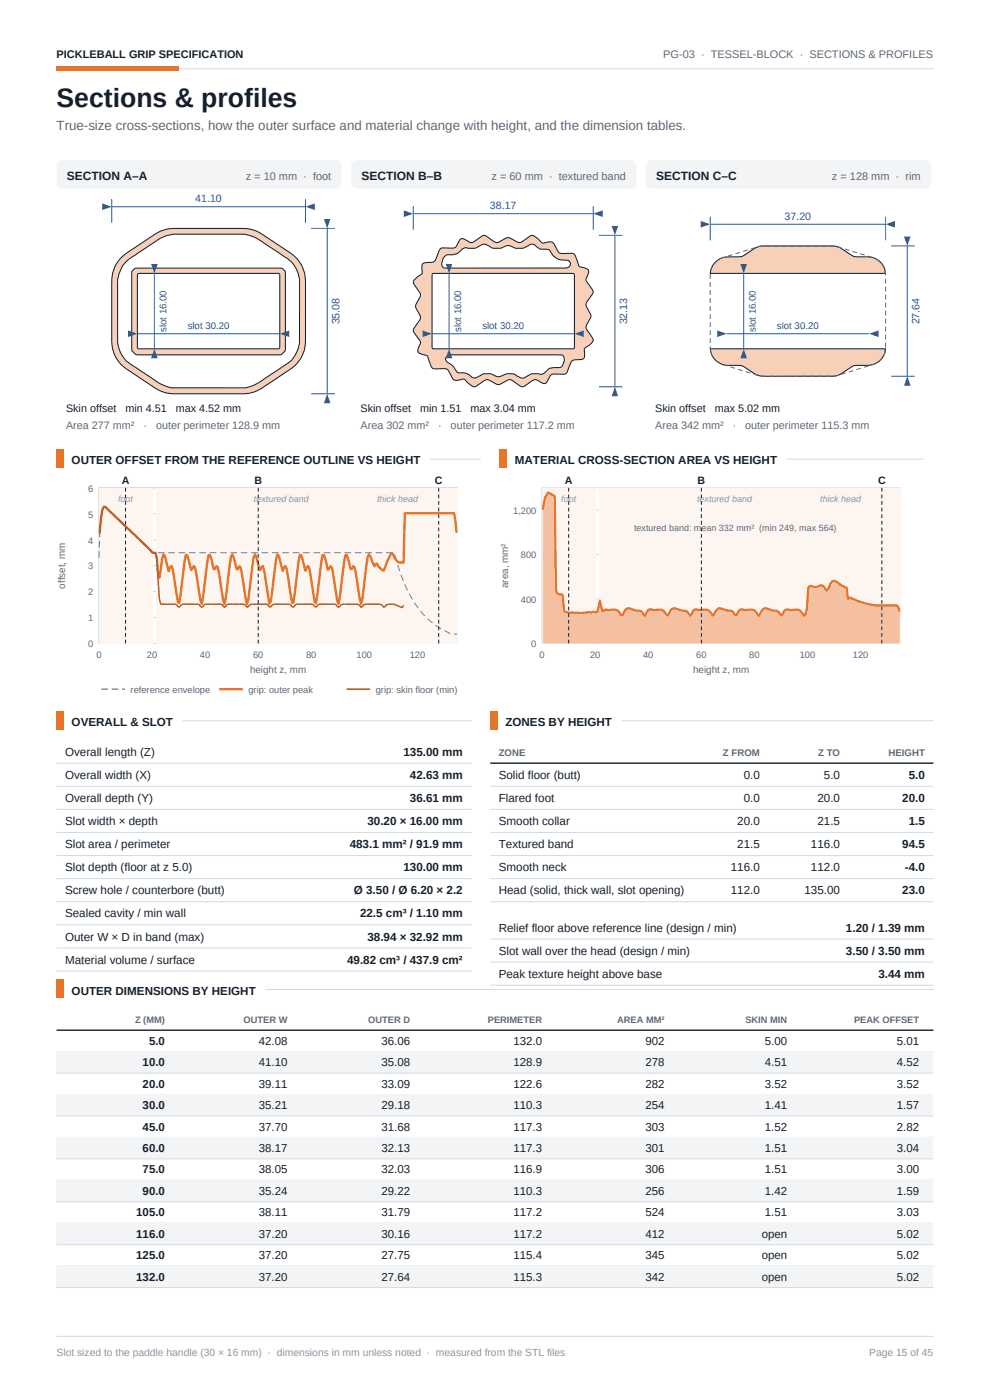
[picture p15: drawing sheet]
<svg xmlns="http://www.w3.org/2000/svg" width="210mm" height="297mm" viewBox="0 0 210 297" stroke-linecap="round" stroke-linejoin="round" font-family="sans-serif">
<defs><g id="words">
<text font-size="5.6" fill="#16202b" x="12" y="22.6">Sections &amp; profiles</text>
<text font-size="2.8" fill="#5d6875" x="12" y="27.6">True-size cross-sections, how the outer surface and material change with height, and the dimension tables.</text>
<g font-size="2.5" fill="#16202b">
<text x="14.2" y="38.1">SECTION A–A</text>
<text x="76.7" y="38.1">SECTION B–B</text>
<text x="139.2" y="38.1">SECTION C–C</text>
<text x="15.2" y="98.5">OUTER OFFSET FROM THE REFERENCE OUTLINE VS HEIGHT</text>
<text x="109.2" y="98.5">MATERIAL CROSS-SECTION AREA VS HEIGHT</text>
<text x="15.2" y="154">OVERALL &amp; SLOT</text>
<text x="107.2" y="154">ZONES BY HEIGHT</text>
<text x="13.8" y="160.3">Overall length (Z)</text>
<text x="85.6" y="160.3">135.00 mm</text>
<text x="13.8" y="165.2">Overall width (X)</text>
<text x="86.9" y="165.2">42.63 mm</text>
<text x="105.8" y="165.2">Solid floor (butt)</text>
<text x="157.8" y="165.2">0.0</text>
<text x="174.8" y="165.2">5.0</text>
<text x="192.8" y="165.2">5.0</text>
<text x="13.8" y="170.1">Overall depth (Y)</text>
<text x="86.9" y="170.1">36.61 mm</text>
<text x="105.8" y="170.1">Flared foot</text>
<text x="157.8" y="170.1">0.0</text>
<text x="173.4" y="170.1">20.0</text>
<text x="191.4" y="170.1">20.0</text>
<text x="13.8" y="175">Slot width × depth</text>
<text x="13.8" y="179.9">Slot area / perimeter</text>
<text x="74.2" y="179.9">483.1 mm² / 91.9 mm</text>
<text x="77.9" y="175">30.20 × 16.00 mm</text>
<text x="105.8" y="175">Smooth collar</text>
<text x="105.8" y="179.9">Textured band</text>
<text x="156.4" y="175">20.0</text>
<text x="156.4" y="179.9">21.5</text>
<text x="172" y="179.9">116.0</text>
<text x="173.4" y="175">21.5</text>
<text x="191.4" y="179.9">94.5</text>
<text x="192.8" y="175">1.5</text>
<text x="13.8" y="184.8">Slot depth (floor at z 5.0)</text>
<text x="85.6" y="184.8">130.00 mm</text>
<text x="105.8" y="184.8">Smooth neck</text>
<text x="155" y="184.8">116.0</text>
<text x="172" y="184.8">112.0</text>
<text x="191.9" y="184.8">-4.0</text>
<text x="13.8" y="189.7">Screw hole / counterbore (butt)</text>
<text x="75.1" y="189.7">Ø 3.50 / Ø 6.20 × 2.2</text>
<text x="105.8" y="189.7">Head (solid, thick wall, slot opening)</text>
<text x="155" y="189.7">112.0</text>
<text x="170.6" y="189.7">135.00</text>
<text x="191.4" y="189.7">23.0</text>
<text x="13.8" y="194.6">Sealed cavity / min wall</text>
<text x="76.4" y="194.6">22.5 cm³ / 1.10 mm</text>
<text x="105.8" y="197.6">Relief floor above reference line (design / min)</text>
<text x="179.5" y="197.6">1.20 / 1.39 mm</text>
<text x="13.8" y="199.5">Outer W × D in band (max)</text>
<text x="77.9" y="199.5">38.94 × 32.92 mm</text>
<text x="105.8" y="202.5">Slot wall over the head (design / min)</text>
<text x="179.5" y="202.5">3.50 / 3.50 mm</text>
<text x="13.8" y="204.4">Material volume / surface</text>
<text x="73.6" y="204.4">49.82 cm³ / 437.9 cm²</text>
<text x="105.8" y="207.4">Peak texture height above base</text>
<text x="186.3" y="207.4">3.44 mm</text>
<text x="15.2" y="211">OUTER DIMENSIONS BY HEIGHT</text>
</g>
<g font-size="2.4" fill="#16202b">
<text x="31.6" y="221.6">5.0</text>
<text x="54.9" y="221.6">42.08</text>
<text x="80.9" y="221.6">36.06</text>
<text x="108.9" y="221.6">132.0</text>
<text x="136.9" y="221.6">902</text>
<text x="162.3" y="221.6">5.00</text>
<text x="190.3" y="221.6">5.01</text>
<text x="30.3" y="226.2">10.0</text>
<text x="54.9" y="226.2">41.10</text>
<text x="80.9" y="226.2">35.08</text>
<text x="108.9" y="226.2">128.9</text>
<text x="136.9" y="226.2">278</text>
<text x="162.3" y="226.2">4.51</text>
<text x="190.3" y="226.2">4.52</text>
<text x="30.3" y="230.7">20.0</text>
<text x="54.9" y="230.7">39.11</text>
<text x="80.9" y="230.7">33.09</text>
<text x="108.9" y="230.7">122.6</text>
<text x="136.9" y="230.7">282</text>
<text x="162.3" y="230.7">3.52</text>
<text x="190.3" y="230.7">3.52</text>
<text x="30.3" y="235.3">30.0</text>
<text x="30.3" y="239.8">45.0</text>
<text x="54.9" y="235.3">35.21</text>
<text x="54.9" y="239.8">37.70</text>
<text x="80.9" y="235.3">29.18</text>
<text x="80.9" y="239.8">31.68</text>
<text x="108.9" y="235.3">110.3</text>
<text x="108.9" y="239.8">117.3</text>
<text x="136.9" y="235.3">254</text>
<text x="136.9" y="239.8">303</text>
<text x="162.3" y="235.3">1.41</text>
<text x="162.3" y="239.8">1.52</text>
<text x="190.3" y="235.3">1.57</text>
<text x="190.3" y="239.8">2.82</text>
<text x="30.3" y="244.4">60.0</text>
<text x="54.9" y="244.4">38.17</text>
<text x="80.9" y="244.4">32.13</text>
<text x="108.9" y="244.4">117.3</text>
<text x="136.9" y="244.4">301</text>
<text x="162.3" y="244.4">1.51</text>
<text x="190.3" y="244.4">3.04</text>
<text x="30.3" y="248.9">75.0</text>
<text x="54.9" y="248.9">38.05</text>
<text x="80.9" y="248.9">32.03</text>
<text x="108.9" y="248.9">116.9</text>
<text x="136.9" y="248.9">306</text>
<text x="162.3" y="248.9">1.51</text>
<text x="190.3" y="248.9">3.00</text>
<text x="30.3" y="253.5">90.0</text>
<text x="54.9" y="253.5">35.24</text>
<text x="80.9" y="253.5">29.22</text>
<text x="108.9" y="253.5">110.3</text>
<text x="136.9" y="253.5">256</text>
<text x="162.3" y="253.5">1.42</text>
<text x="190.3" y="253.5">1.59</text>
<text x="28.9" y="258">105.0</text>
<text x="28.9" y="262.6">116.0</text>
<text x="54.9" y="258">38.11</text>
<text x="54.9" y="262.6">37.20</text>
<text x="80.9" y="258">31.79</text>
<text x="80.9" y="262.6">30.16</text>
<text x="108.9" y="258">117.2</text>
<text x="108.9" y="262.6">117.2</text>
<text x="136.9" y="258">524</text>
<text x="136.9" y="262.6">412</text>
<text x="161.6" y="262.6">open</text>
<text x="162.3" y="258">1.51</text>
<text x="190.3" y="258">3.03</text>
<text x="190.3" y="262.6">5.02</text>
<text x="28.9" y="267.1">125.0</text>
<text x="54.9" y="267.1">37.20</text>
<text x="80.9" y="267.1">27.75</text>
<text x="108.9" y="267.1">115.4</text>
<text x="136.9" y="267.1">345</text>
<text x="161.6" y="267.1">open</text>
<text x="190.3" y="267.1">5.02</text>
<text x="28.9" y="271.7">132.0</text>
<text x="54.9" y="271.7">37.20</text>
<text x="80.9" y="271.7">27.64</text>
<text x="108.9" y="271.7">115.3</text>
<text x="136.9" y="271.7">342</text>
<text x="161.6" y="271.7">open</text>
<text x="190.3" y="271.7">5.02</text>
</g>
<g font-size="2.3" fill="#16202b">
<text x="12" y="12.4">PICKLEBALL GRIP SPECIFICATION</text>
<text x="14" y="87.5">Skin offset</text>
<text x="26.6" y="87.5">min 4.51</text>
<text x="37.3" y="87.5">max 4.52 mm</text>
<text x="76.5" y="87.5">Skin offset</text>
<text x="89.1" y="87.5">min 1.51</text>
<text x="99.8" y="87.5">max 3.04 mm</text>
<text x="139" y="87.5">Skin offset</text>
<text x="151.6" y="87.5">max 5.02 mm</text>
<text x="25.8" y="102.6">A</text>
<text x="54" y="102.6">B</text>
<text x="92.2" y="102.6">C</text>
<text x="119.8" y="102.6">A</text>
<text x="148" y="102.6">B</text>
<text x="186.2" y="102.6">C</text>
</g>
<g font-size="2.3" fill="#5d6875">
<text x="140.7" y="12.4">PG-03 · TESSEL-BLOCK · SECTIONS &amp; PROFILES</text>
<text x="52.1" y="38.1">z = 10 mm · foot</text>
<text x="104.3" y="38.1">z = 60 mm · textured band</text>
<text x="176.5" y="38.1">z = 128 mm · rim</text>
<text x="14" y="91.1">Area 277 mm²</text>
<text x="30.4" y="91.1">·</text>
<text x="33.1" y="91.1">outer perimeter 128.9 mm</text>
<text x="76.5" y="91.1">Area 302 mm²</text>
<text x="92.9" y="91.1">·</text>
<text x="95.6" y="91.1">outer perimeter 117.2 mm</text>
<text x="139" y="91.1">Area 342 mm²</text>
<text x="155.4" y="91.1">·</text>
<text x="158.1" y="91.1">outer perimeter 115.3 mm</text>
</g>
<g font-size="2.3" fill="#1e5aa8">
<text x="41.4" y="43">41.10</text>
<text x="103.9" y="44.4">38.17</text>
<text x="166.4" y="46.7">37.20</text>
<text x="72" y="68.8" transform="rotate(-90 72 68.8)">35.08</text>
<text x="133" y="68.8" transform="rotate(-90 133 68.8)">32.13</text>
<text x="195.1" y="68.8" transform="rotate(-90 195.1 68.8)">27.64</text>
</g>
<g font-size="2.2" fill="#8b95a1">
<text x="12" y="287.6">Slot sized to the paddle handle (30 × 16 mm) · dimensions in mm unless noted · measured from the STL files</text>
<text x="184.4" y="287.6">Page 15 of 45</text>
</g>
<g font-size="2.1" fill="#5d6875">
<text x="13.8" y="124.9" transform="rotate(-90 13.8 124.9)">offset, mm</text>
<text x="107.8" y="124.7" transform="rotate(-90 107.8 124.7)">area, mm²</text>
<text x="53" y="142.8">height z, mm</text>
<text x="147" y="142.8">height z, mm</text>
</g>
<g font-size="2" fill="#1e5aa8">
<text x="35.3" y="70.4" transform="rotate(-90 35.3 70.4)">slot 16.00</text>
<text x="39.8" y="69.9">slot 30.20</text>
<text x="97.9" y="70.4" transform="rotate(-90 97.9 70.4)">slot 16.00</text>
<text x="102.3" y="69.9">slot 30.20</text>
<text x="160.3" y="70.4" transform="rotate(-90 160.3 70.4)">slot 16.00</text>
<text x="164.8" y="69.9">slot 30.20</text>
</g>
<g font-size="2" fill="#5d6875">
<text x="18.7" y="104.3">6</text>
<text x="18.7" y="109.8">5</text>
<text x="108.9" y="109">1,200</text>
<text x="18.7" y="115.3">4</text>
<text x="110.5" y="118.4">800</text>
<text x="18.7" y="120.8">3</text>
<text x="18.7" y="131.8">1</text>
<text x="18.7" y="126.3">2</text>
<text x="110.5" y="127.9">400</text>
<text x="18.7" y="137.3">0</text>
<text x="112.7" y="137.3">0</text>
<text x="20.5" y="139.5">0</text>
<text x="31.2" y="139.5">20</text>
<text x="42.4" y="139.5">40</text>
<text x="53.7" y="139.5">60</text>
<text x="64.9" y="139.5">80</text>
<text x="75.6" y="139.5">100</text>
<text x="86.9" y="139.5">120</text>
<text x="114.5" y="139.5">0</text>
<text x="125.2" y="139.5">20</text>
<text x="136.4" y="139.5">40</text>
<text x="147.7" y="139.5">60</text>
<text x="158.9" y="139.5">80</text>
<text x="169.6" y="139.5">100</text>
<text x="180.9" y="139.5">120</text>
<text x="27.7" y="147.1">reference envelope</text>
<text x="52.7" y="147.1">grip: outer peak</text>
<text x="79.7" y="147.1">grip: skin floor (min)</text>
<text x="105.8" y="160.3">ZONE</text>
<text x="153.4" y="160.3">Z FROM</text>
<text x="173.5" y="160.3">Z TO</text>
<text x="188.5" y="160.3">HEIGHT</text>
<text x="28.6" y="217.1">Z (MM)</text>
<text x="51.7" y="217.1">OUTER W</text>
<text x="78.1" y="217.1">OUTER D</text>
<text x="103.5" y="217.1">PERIMETER</text>
<text x="130.9" y="217.1">AREA MM²</text>
<text x="158.1" y="217.1">SKIN MIN</text>
<text x="181.2" y="217.1">PEAK OFFSET</text>
</g>
<g font-size="1.9" fill="#8b95a1">
<text x="25" y="106.5">foot</text>
<text x="53.9" y="106.5">textured band</text>
<text x="80" y="106.5">thick head</text>
<text x="119" y="106.5">foot</text>
<text x="147.9" y="106.5">textured band</text>
<text x="174" y="106.5">thick head</text>
</g>
<text font-size="1.9" fill="#5d6875" x="134.5" y="112.7">textured band: mean 332 mm² (min 249, max 564)</text>
</g></defs>
<path d="M12 14.6h186" fill="none" stroke="#d5dae0" stroke-width=".21"/>
<path d="M12 14.1h26v1h-26z" fill-rule="evenodd" fill="#e8742a"/>
<path d="M12 283.5h186" fill="none" stroke="#d5dae0" stroke-width=".21"/>
<path d="M12.2 34.5l.6-.4 .4-.1h58.1a1.2 1.2 0 0 1 1.2 1.2v3.6a1.2 1.2 0 0 1-1.2 1.2h-58.1a1.2 1.2 0 0 1-1.2-1.2v-3.6z" fill-rule="evenodd" fill="#f3f4f6"/>
<path d="M25.6 54.8l1-1 6.3-4.2a7 7 0 0 1 3.8-1.1h14.8a7.1 7.1 0 0 1 3.7 .9l6.5 4.3a7.1 7.1 0 0 1 3.1 5.6v13.1a7.1 7.1 0 0 1-3.4 6.1l-5.9 3.9a7.2 7.2 0 0 1-3.7 1.1h-15.4a7.2 7.2 0 0 1-3.3-1l-6.3-4.2a7.1 7.1 0 0 1-3.1-5.9v-12.4a7.3 7.3 0 0 1 1.9-5.2zM26.7 55.6a6.3 6.3 0 0 0-1.5 2.7l-.3 1.1v13.2a6.7 6.7 0 0 0 3.9 5.3l3.2 2.2a13.4 13.4 0 0 0 4.4 2.2h15.6a9.2 9.2 0 0 0 4.4-2.1l3-2.1a7.9 7.9 0 0 0 3.6-3.5l.5-1.8v-13.6a6.5 6.5 0 0 0-3.6-5l-4.4-3a7.3 7.3 0 0 0-4.7-1.5h-14.2a8.3 8.3 0 0 0-4 1.8l-5.2 3.4zM28.1 57.4l.5-.5h.4h30.4a1.15 1.15 0 0 1 1.1 1.1v16a1.6 1.6 0 0 1-1.2 1.3h-30.1a1.56 1.56 0 0 1-1.3-1.3v-16zM29.2 58.1v15.6l.1 .2 29.8 .1 .2-.1v-15.6l-.1-.2-29.8-.1z" fill-rule="evenodd" fill="#f7d0b7" stroke="#16202b" stroke-width=".22"/>
<path d="M23.7 42.3v5M23.7 43.9h41.1M64.8 42.3v5" fill="none" stroke="#1e5aa8" stroke-width=".21"/>
<g fill="#1e5aa8">
<path d="M21.7 43.2l2 .7-2 .7z"/>
<path d="M64.8 43.9l2-.7v1.4z"/>
</g>
<path d="M66 48.5h5M69.4 48.5v35M66 83.5h5" fill="none" stroke="#1e5aa8" stroke-width=".21"/>
<g fill="#1e5aa8">
<path d="M68.7 46.5h1.4l-.7 2z"/>
<path d="M69.4 83.5l.7 2h-1.4z"/>
</g>
<path d="M29.1 70.8h30.2" fill="none" stroke="#1e5aa8" stroke-width=".21"/>
<g fill="#1e5aa8">
<path d="M27.1 70.1l2 .7-2 .7z"/>
<path d="M59.3 70.8l2-.7v1.4z"/>
</g>
<path d="M32.7 58v16" fill="none" stroke="#1e5aa8" stroke-width=".21"/>
<g fill="#1e5aa8">
<path d="M32 56h1.4l-.7 2z"/>
<path d="M32.7 74l.7 2h-1.4z"/>
</g>
<path d="M74.7 34.5l.6-.4 .4-.1h58.1a1.2 1.2 0 0 1 1.2 1.2v3.6a1.2 1.2 0 0 1-1.2 1.2h-58.1a1.2 1.2 0 0 1-1.2-1.2v-3.6z" fill-rule="evenodd" fill="#f3f4f6"/>
<path d="M89.6 56a2.93 2.93 0 0 1 2.3-.4l.5-.5 .8-2a.77 .77 0 0 1 .9-.5h2.4l.3-.4 .7-1.3 .3-.3a2 2 0 0 1 1.8 .8h.7l2-1.4a.8 .8 0 0 1 1 .2l2 1.3 .5-.1 2-1 2 1 .5 .1 2.5-1.6a5 5 0 0 1 2.3 1.7l2-.3 .3 .3 1 1.8 .4 .3h2.3a.77 .77 0 0 1 .9 .5l.8 2.2 .2 .2 .7 .1a1.14 1.14 0 0 1 1.2 .9l-.6 1.5v.4l1.3 1.9a.76 .76 0 0 1 .1 1l-1.3 1.8a1.05 1.05 0 0 0 .2 1.2l.7 1.3 .1 .5-1.1 2v.5l1.5 2.2a1.01 1.01 0 0 1-.6 1.1l-1.2 .9v1a.98 .98 0 0 1-.5 1.3l-2.1 .3-.3 .4-.8 2a.77 .77 0 0 1-.9 .5h-2.4l-.3 .4-.7 1.3-.3 .3a1.99 1.99 0 0 1-1.8-.8h-.7l-2 1.4a.8 .8 0 0 1-1-.2l-2-1.3-.5 .1-2 1-2-1-.5-.1-2.5 1.6a5 5 0 0 1-2.3-1.7l-2 .3-.3-.3-1-1.8-.4-.3h-2.3a.77 .77 0 0 1-.9-.5l-.8-2.2-.2-.2-.7-.1a1.13 1.13 0 0 1-1.2-.9l.6-1.5v-.4l-1.3-1.9a.76 .76 0 0 1-.1-1l1.3-1.8a1.05 1.05 0 0 0-.2-1.2l-.7-1.3v-.5l1-2v-.5l-1.5-2.5 .2-.4 1.7-1.4-.1-1.4zM91.7 58.1v15.6l.1 .3h29.8l.2-.2v-15.5l-.1-.3h-29.8zM94.2 54.5l-.4 1a.95 .95 0 0 0 .5 1.4h25.4a1.09 1.09 0 0 0 1.3-.9l-.5-.8a3.3 3.3 0 0 1-2.9-.8l-1.2-1.5h-.6a2.29 2.29 0 0 1-2.5-1 1.07 1.07 0 0 0-1.2 .2l-1.1 .6h-1.7l-1.2-.6h-.4a4.6 4.6 0 0 1-3.3 .5l-1-.6-.7-.2h-.4a3.7 3.7 0 0 1-3.6 .7l-.6 .3-.4 .4a3.1 3.1 0 0 1-2.9 .9zM94.9 75.5a.8 .8 0 0 0-.3 1l.8 .6a4 4 0 0 1 1.6 1.9l.7 .1a2.49 2.49 0 0 1 2.4 1 1.14 1.14 0 0 0 1.4-.2 2.97 2.97 0 0 1 3.8 0 2.61 2.61 0 0 0 2.2-.6h1.5l.5 .4a2.03 2.03 0 0 0 1.6 .5 3.5 3.5 0 0 1 3.6-.8l.7-.2 1.3-1.1 2.2-.2a2.03 2.03 0 0 0 .6-2.3l-.4-.3h-1.7h-22z" fill-rule="evenodd" fill="#f7d0b7" stroke="#16202b" stroke-width=".22"/>
<path d="M87.7 43.7v5M87.7 45.3h38.1M125.8 43.7v5" fill="none" stroke="#1e5aa8" stroke-width=".21"/>
<g fill="#1e5aa8">
<path d="M85.7 44.6l2 .7-2 .7z"/>
<path d="M125.8 45.3l2-.7v1.4z"/>
</g>
<path d="M127 49.9h5M130.4 49.9v32.2M127 82.1h5" fill="none" stroke="#1e5aa8" stroke-width=".21"/>
<g fill="#1e5aa8">
<path d="M129.7 47.9h1.4l-.7 2z"/>
<path d="M130.4 82.1l.7 2h-1.4z"/>
</g>
<path d="M91.7 70.8h30.2" fill="none" stroke="#1e5aa8" stroke-width=".21"/>
<g fill="#1e5aa8">
<path d="M89.7 70.1l2 .7-2 .7z"/>
<path d="M121.9 70.8l2-.7v1.4z"/>
</g>
<path d="M95.2 58v16" fill="none" stroke="#1e5aa8" stroke-width=".21"/>
<g fill="#1e5aa8">
<path d="M94.5 56h1.4l-.7 2z"/>
<path d="M95.2 74l.7 2h-1.4z"/>
</g>
<path d="M137.5 34.2l.7-.2h58.1a1.2 1.2 0 0 1 1.2 1.2v3.6a1.2 1.2 0 0 1-1.2 1.2h-58.1a1.2 1.2 0 0 1-1.2-1.2v-3.6l.1-.4z" fill-rule="evenodd" fill="#f3f4f6"/>
<path d="M151.8 55.6a4.1 4.1 0 0 1 3.3-1.1h2.1l.5-.2a6.6 6.6 0 0 1 4.2-2.1h14.8a6.2 6.2 0 0 1 4 2 4.6 4.6 0 0 0 3.3 .3 3.8 3.8 0 0 1 3.8 3.5h-37.1l.3-1.3zM150.7 74h37.2a3.9 3.9 0 0 1-4.2 3.5l-2.7 .1a11.9 11.9 0 0 1-3.6 2.1l-15.6 .1a6.2 6.2 0 0 1-4-2l-.9-.3a5.9 5.9 0 0 1-4.8-.8 3.8 3.8 0 0 1-1.4-2.7z" fill-rule="evenodd" fill="#f7d0b7" stroke="#16202b" stroke-width=".22"/>
<path d="M161.9 52.2l-.8 .1-7.9 2.4a3.8 3.8 0 0 0-2.5 3.3v16a3.8 3.8 0 0 0 2.9 3.4l7.6 2.4h15.6l8.5-2.5a3.8 3.8 0 0 0 2.6-3.3l-.1-16a3.8 3.8 0 0 0-2.7-3.4l-7.8-2.4h-15.4" fill="none" stroke="#5d6875" stroke-width=".21" stroke-dasharray="1 .7" stroke-linecap="butt"/>
<path d="M150.7 46v5M150.7 47.6h37.2M187.9 46v5" fill="none" stroke="#1e5aa8" stroke-width=".21"/>
<g fill="#1e5aa8">
<path d="M148.7 46.9l2 .7-2 .7z"/>
<path d="M187.9 47.6l2-.7v1.4z"/>
</g>
<path d="M189.1 52.2h5M192.5 52.2v27.6M189.1 79.8h5" fill="none" stroke="#1e5aa8" stroke-width=".21"/>
<g fill="#1e5aa8">
<path d="M191.8 50.2h1.4l-.7 2z"/>
<path d="M192.5 79.8l.7 2h-1.4z"/>
</g>
<path d="M154.1 70.8h30.2" fill="none" stroke="#1e5aa8" stroke-width=".21"/>
<g fill="#1e5aa8">
<path d="M152.1 70.1l2 .7-2 .7z"/>
<path d="M184.3 70.8l2-.7v1.4z"/>
</g>
<path d="M157.7 58v16" fill="none" stroke="#1e5aa8" stroke-width=".21"/>
<g fill="#1e5aa8">
<path d="M157 56h1.4l-.7 2z"/>
<path d="M157.7 74l.7 2h-1.4z"/>
</g>
<path d="M12 95.3h1.5v3.9h-1.5z" fill-rule="evenodd" fill="#e8742a"/>
<path d="M91.3 97.4h10.7" fill="none" stroke="#d5dae0" stroke-width=".21"/>
<path d="M106 95.3h1.5v3.9h-1.5z" fill-rule="evenodd" fill="#e8742a"/>
<path d="M166.9 97.4h29.1" fill="none" stroke="#d5dae0" stroke-width=".21"/>
<path d="M21 103.5h76v33h-76z" fill-rule="evenodd" fill="#fff" stroke="#d5dae0" stroke-width=".21"/>
<path d="M21 120h76M21 114.5h76M21 109h76M32.3 103.5v33M43.5 103.5v33M54.8 103.5v33M66 103.5v33M77.3 103.5v33M88.6 103.5v33M97 103.5h-76v33h76M21 131h76M21 125.5h76" fill="none" stroke="#d5dae0" stroke-width=".21"/>
<g fill="#fdf5f0">
<path d="M21 103.5h11.3v33h-11.3z" fill-rule="evenodd"/>
<path d="M33.1 103.5h53.2v33h-53.2z" fill-rule="evenodd"/>
<path d="M71.7 103.5h25.3v33h-25.3z" fill-rule="evenodd"/>
</g>
<path d="M21 118.4a40 40 0 0 1 .8-10.4l.2-.4 .1-.2 .2 .1 9.7 9.3a1.16 1.16 0 0 0 1.4 .4h50.1l.2 .4a31.5 31.5 0 0 0 5.7 12.3l1.5 1.6 2.7 1.9a5.1 5.1 0 0 0 3.4 1.1" fill="none" stroke="#7a8494" stroke-width=".22" stroke-dasharray="1.4 .8" stroke-linecap="butt"/>
<path d="M96.9 113l-.6-4.1h-10.4l-.3 10.4h-.6a2.03 2.03 0 0 1-1.7-1.8l-.2-.1-.3 .4-1.4 3.3-1.1-1-.3-.6-.6 .6-1.1-2.5-.3 .5-1.1 8.9-.3 1.1-1.4-7.8-.3-.2-.3 .6h-.3l-.8-3-.3 .2-.3 1.8-1.1 8.4-.3-.7-1.1-7-.3-.3-.5 .8-.9-3.2-.3 .1-.3 1.5-1.1 8.7-.3-.4-1.1-7-.3-.5-.5 1-.9-3.2-.3-.2-.2 1.2-1.2 8.9-.2 .1-1.2-7.1-.3-.7-.2 .3-.3 .7-.9-3.1-.2-.4-.3 1-1.1 9-.3 .4-1.2-6.9-.2-1-.3 .1-.3 .7-1.1-3.3-.3 .7-1.1 9-.3 .8-1.4-7.9h-.3l-.3 .6-.3-.2-.8-3-.3 .4-1.4 10.2-.3-1-1.1-6.9-.3-.2-.3 .5-.3 .2-.8-3.1-.3 .1-.3 1.7-1.1 8.6-.3-.6-1.1-7-.3-.4-.5 .8-.9-3.1-.3-.1-1.4 10.2-.3-.1-1.1-7.1-.3-.6-.5 1.1-.9-3.3-.2-.3-.9 5-.3-1.3-.3-3-.2-1a.89 .89 0 0 1-1.2-.7l-9.5-9.1h-.3l-.3 .7-.6 4.9M46.5 146.2h5" fill="none" stroke="#e8742a" stroke-width=".5"/>
<path d="M21.1 113.2l.6-5 .3-.6 .3-.1 9.5 9.2a.89 .89 0 0 0 1.2 .6l.2 1.2 .6 8.5 .3 1.2h2.5a.93 .93 0 0 1 1.1 .5l.3 .1a1.76 1.76 0 0 1 2-.6h1.4a1 1 0 0 1 1.1 .4l.3 .2 .3-.2a1.27 1.27 0 0 1 1.4-.4h1.7a1.31 1.31 0 0 1 1.4 .6 2.25 2.25 0 0 1 2.3-.6l1.4-.1a1.03 1.03 0 0 1 1.1 .7 2.65 2.65 0 0 1 2.2-.6h1.4a.89 .89 0 0 1 1.2 .6l.3-.1a1.73 1.73 0 0 1 1.9-.5h1.4a.93 .93 0 0 1 1.2 .5l.2 .1a1.71 1.71 0 0 1 2-.6h.6a2.33 2.33 0 0 1 2.2 .6 1.74 1.74 0 0 1 2-.6h1.4a1.25 1.25 0 0 1 1.4 .6l.3-.2a1.28 1.28 0 0 1 1.4-.4h2a.98 .98 0 0 1 1.1 .6 2.63 2.63 0 0 1 2.5-.6h1.2a1.01 1.01 0 0 1 1.1 .6l.3-.1a1.79 1.79 0 0 1 1.9-.5l1.7 .7 .3-.5M73.5 146.2h5" fill="none" stroke="#974b1b" stroke-width=".3"/>
<path d="M21.5 146.2h5" fill="none" stroke="#7a8494" stroke-width=".3" stroke-dasharray="1.4 .8" stroke-linecap="butt"/>
<path d="M26.6 103.5v33M54.8 103.5v33M93.1 103.5v33" fill="none" stroke="#16202b" stroke-width=".21" stroke-dasharray=".8 .6" stroke-linecap="butt"/>
<path d="M115 103.5h76v33h-76z" fill-rule="evenodd" fill="#fff" stroke="#d5dae0" stroke-width=".21"/>
<path d="M115 103.5v33h76M115 117.6h76M115 108.2h76M126.3 103.5v33M137.5 103.5v33M148.8 103.5v33M160 103.5v33M171.3 103.5v33M182.6 103.5v33M115 127.1h76" fill="none" stroke="#d5dae0" stroke-width=".21"/>
<g fill="#fdf5f0">
<path d="M115 103.5h11.3v33h-11.3z" fill-rule="evenodd"/>
<path d="M127.1 103.5h53.2v33h-53.2z" fill-rule="evenodd"/>
<path d="M165.7 103.5h25.3v33h-25.3z" fill-rule="evenodd"/>
</g>
<path d="M116.3 104.5l1.4 .7 .3 20.1 .2 .6 1.2 .3 .2 3.3 .3 .3 .9 .2 1.7-.1 .8 .2 1.4-.3 .9 .1 .2-.2 .6 .2 .3-.1 .5-2.4 .6 2.2a1.17 1.17 0 0 1 1.4-.2 1.91 1.91 0 0 1 2.5 1.1h.3a1.81 1.81 0 0 1 1.4-1.5l2 .5a1.17 1.17 0 0 1 1.1 .9l.3 .2 .6-1.1a1.13 1.13 0 0 1 1.4-.1 2.06 2.06 0 0 1 2.5 .9l.3 .3 .3-.4a1.23 1.23 0 0 1 1.4-1.1l1.7 .4a1.37 1.37 0 0 1 1.4 1.1l.5-.9a1.44 1.44 0 0 1 1.7-.3 1.91 1.91 0 0 1 2.6 1.2l.3-.2a1.5 1.5 0 0 1 1.4-1.4l1.6 .5a1.32 1.32 0 0 1 1.5 1h.2l.6-1 .6-.2 .5 .1a3.5 3.5 0 0 1 2.3 .2l.5 .8 .3 .2a1.94 1.94 0 0 1 1.4-1.6l2 .5a1.09 1.09 0 0 1 1.1 .8l.3 .3 .6-1a2.08 2.08 0 0 1 1.7-.2 1.76 1.76 0 0 1 2.2 .9l.3 .3 .3-.4 .3-1 .2-4.5 .6-.4 .8 .2 .6-.1a.98 .98 0 0 1 1-.2 .98 .98 0 0 1 .7 .7l.3 .4 .3-.3a2.62 2.62 0 0 1 1.1-1.8l.5 .1 1.2 .9 1.1 .5 .3 2.4a.74 .74 0 0 1 1.1 0 15.9 15.9 0 0 0 8.5 1.3h.8l.6 1.3v6.8h-75.8v-28.4a5.5 5.5 0 0 1 1.2-3.6z" fill-rule="evenodd" fill="#f5c09f"/>
<path d="M115.1 108.1a5.5 5.5 0 0 1 1.2-3.6l1.4 .7 .3 20.1 .2 .6 1.2 .3 .2 3.3 .3 .3 .9 .2 1.7-.1 .8 .2 1.4-.3 .9 .1 .2-.2 .6 .2 .3-.1 .5-2.4 .6 2.2a1.17 1.17 0 0 1 1.4-.2 1.91 1.91 0 0 1 2.5 1.1h.3a1.81 1.81 0 0 1 1.4-1.5l2 .5a1.17 1.17 0 0 1 1.1 .9l.3 .2 .6-1.1a1.13 1.13 0 0 1 1.4-.1 2.06 2.06 0 0 1 2.5 .9l.3 .3 .3-.4a1.23 1.23 0 0 1 1.4-1.1l1.7 .4a1.37 1.37 0 0 1 1.4 1.1l.5-.9a1.44 1.44 0 0 1 1.7-.3 1.91 1.91 0 0 1 2.6 1.2l.3-.2a1.5 1.5 0 0 1 1.4-1.4l1.6 .5a1.32 1.32 0 0 1 1.5 1h.2l.6-1 .6-.2 .5 .1a3.5 3.5 0 0 1 2.3 .2l.5 .8 .3 .2a1.94 1.94 0 0 1 1.4-1.6l2 .5a1.09 1.09 0 0 1 1.1 .8l.3 .3 .6-1a2.08 2.08 0 0 1 1.7-.2 1.76 1.76 0 0 1 2.2 .9l.3 .3 .3-.4 .3-1 .2-4.5 .6-.4 .8 .2 .6-.1a.98 .98 0 0 1 1-.2 .98 .98 0 0 1 .7 .7l.3 .4 .3-.3a2.62 2.62 0 0 1 1.1-1.8l.5 .1 1.2 .9 1.1 .5 .3 2.4a.74 .74 0 0 1 1.1 0 15.9 15.9 0 0 0 8.5 1.3h.8l.6 1.3" fill="none" stroke="#e8742a" stroke-width=".45"/>
<path d="M120.6 103.5v33M148.8 103.5v33M187.1 103.5v33" fill="none" stroke="#16202b" stroke-width=".21" stroke-dasharray=".8 .6" stroke-linecap="butt"/>
<path d="M12 150.8h1.5v3.9h-1.5z" fill-rule="evenodd" fill="#e8742a"/>
<path d="M38.7 152.9h61.3M12 161.9h88M12 166.8h88M12 171.7h88M12 176.6h88M12 181.5h88M12 186.4h88M12 191.3h88M12 196.2h88M12 201.1h88M12 206h88" fill="none" stroke="#d5dae0" stroke-width=".21"/>
<path d="M104 150.8h1.5v3.9h-1.5z" fill-rule="evenodd" fill="#e8742a"/>
<path d="M131.8 152.9h66.2M104 166.8h94M104 171.7h94M104 176.6h94M104 181.5h94M104 186.4h94M104 191.3h94M104 199.2h94M104 204.1h94M104 209h94" fill="none" stroke="#d5dae0" stroke-width=".21"/>
<path d="M104 161.9h94" fill="none" stroke="#16202b" stroke-width=".3"/>
<path d="M12 207.8h1.5v3.9h-1.5z" fill-rule="evenodd" fill="#e8742a"/>
<path d="M56.3 209.9h141.7M12 223.1h186" fill="none" stroke="#d5dae0" stroke-width=".21"/>
<path d="M12 218.5h186" fill="none" stroke="#16202b" stroke-width=".3"/>
<path d="M12 223.1h186v4.5h-186z" fill-rule="evenodd" fill="#f3f4f6"/>
<path d="M12 227.6h186M12 232.2h186" fill="none" stroke="#d5dae0" stroke-width=".21"/>
<path d="M12 232.2h186v4.6h-186z" fill-rule="evenodd" fill="#f3f4f6"/>
<path d="M12 236.8h186M12 241.3h186" fill="none" stroke="#d5dae0" stroke-width=".21"/>
<path d="M12 241.3h186v4.6h-186z" fill-rule="evenodd" fill="#f3f4f6"/>
<path d="M12 245.9h186M12 250.4h186" fill="none" stroke="#d5dae0" stroke-width=".21"/>
<path d="M12 250.4h186v4.5h-186z" fill-rule="evenodd" fill="#f3f4f6"/>
<path d="M12 254.9h186M12 259.5h186" fill="none" stroke="#d5dae0" stroke-width=".21"/>
<path d="M12 259.5h186v4.6h-186z" fill-rule="evenodd" fill="#f3f4f6"/>
<path d="M12 264.1h186M12 268.6h186" fill="none" stroke="#d5dae0" stroke-width=".21"/>
<path d="M12 268.6h186v4.6h-186z" fill-rule="evenodd" fill="#f3f4f6"/>
<path d="M12 273.2h186" fill="none" stroke="#d5dae0" stroke-width=".21"/>
<use href="#words"/>
</svg>
